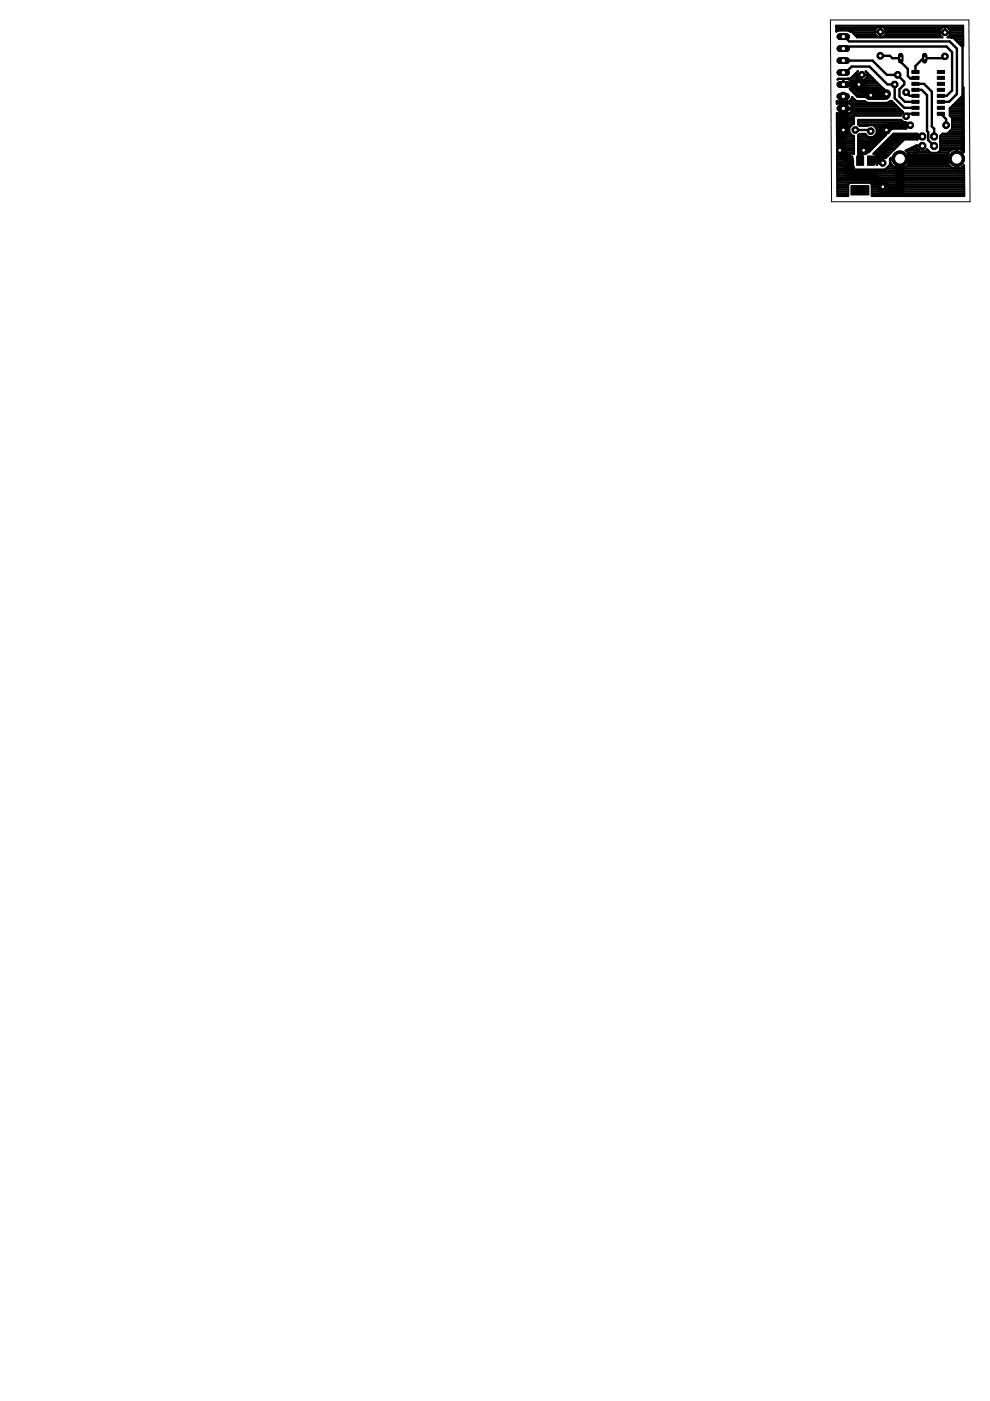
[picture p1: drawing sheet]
<svg xmlns="http://www.w3.org/2000/svg" width="210mm" height="297mm" viewBox="0 0 210 297" stroke-linecap="round" stroke-linejoin="round" font-family="sans-serif">
<g fill="#000" stroke="#000" stroke-width=".21">
<path d="M193.3 17.5h1.6v.6h-1.6zM193.3 18.7h1.6v.7h-1.6zM193.3 16.2h1.6v.6h-1.6zM193.3 14.9h1.6v.7h-1.6zM198.7 18.7h1.6v.7h-1.6zM198.7 17.5h1.6v.6h-1.6zM198.7 14.9h1.6v.7h-1.6zM198.7 16.2h1.6v.6h-1.6zM179.3 33.1h1.5v2h-1.5zM181.6 33.1h1.5v2h-1.5zM180.4 39.3h3.8v2h-3.8zM183.9 33.1h1.5v2h-1.5z"/>
<path d="M193.3 22.5h1.6v.7h-1.6zM193.3 23.8h1.6v.6h-1.6zM193.3 21.3h1.6v.6h-1.6zM193.3 20h1.6v.6h-1.6zM198.7 20h1.6v.6h-1.6zM198.7 21.3h1.6v.6h-1.6zM198.7 22.5h1.6v.7h-1.6zM198.7 23.8h1.6v.6h-1.6z"/>
<circle cx="200.3" cy="12" r=".71"/>
</g>
<g fill="none" stroke="#000" stroke-width=".51">
<path d="M178.8 10.3h.2l.5-.4h21.2l1.2 1.2v8.1l-1.2 1.1h-1.2M178.8 12.8h6.2l3 3.1h2.3l1.4 1.4v.6l-1 1v1.5l1.2 1.2h2.2M178.8 7.8h.2l1.1 1h21.3l1.5 1.5v9.6l-1.7 1.7h-1.7M178.8 15.4h.5l1.3-1.3h3.8l3.8 3.8h1.5v2.9l2 2.1h2.4M178.8 17.9h3.3M182.7 15.9l-1.1 1.1v1.4M186.6 6.8h13.6l.1 .1h.8l3 2.9v22.6l-1.3 1.3h-12l.5 .5v4.5l-1.4 1.3h-2.4l-.3-.4M186.6 11.8h2.1l.5 .5h1.8v.8l1.5 1.5v1.5l.5 .5h1l.1-.1M192.1 19.6l.8 .7h1.2M194.1 19h1.3l1.2 1.2v7.6l.2 .3v1.6l1.3 1.2M194.1 17.8h1.8l1.7 1.6v7.4l.5 .5v1.6M200.3 12l-.3 .3h-4.3l-1.6 1.7v1.3"/>
<path d="M178.8 23l.1 .1h11.7l1.5 1.5 .5-.5h1.5M180.1 34.1v.3M181.3 27.6h3.1l.2 .2M182.1 37.2h.5M189.9 28.9h-.3l-4.9 5.2M195.6 30.9l-2.8 2.8M199.5 24.1l1.1 1.2v1.2"/>
</g>
<path d="M182.1 17.9l2.3 2.3h3.3l.2-.3M178.8 20.4v7.4l-.5 .5v4l1.8 1.8v2.6l.3 .4h1.5l.2 .1M183.1 31.9h.2M187.7 27.6h.2M190.8 33.7v6.5l-.6 .5h-1.9l-3.6-3.5h-2.1M202.8 33.7h-11.3l-.4 .3" fill="none" stroke="#000" stroke-width="2"/>
<g fill="none" stroke="#000" stroke-width=".42">
<path d="M177.3 5.8h8.8M177.3 6.5h.4M177.3 6.1h8.4M178.8 17h.1M178.8 17.7h.1M178.8 17.4h.1M179.9 6.5h5.6M180.2 18.9h1.3M180.2 17h1.2M180.3 16.6h1.6M180.5 19.2h3.5M180.5 18.5l-.4 .4"/>
<path d="M180.5 18.5h.6M180.5 17.4h.6M180.7 18.1h.3M180.7 17.7h.3M180.7 16.3h.9M180.8 6.9h4.7M180.9 19.6h2.7M181 17.9h2.2M181.1 7.3h4.5M181.1 15.9h3.3M181.3 20h2.2M181.5 7.6h4.5"/>
<path d="M181.5 15.5h.1M182.1 17.9h.1M182.1 17.9v1.1M182.1 18.9h.1M182.1 18.5h.1M182.1 18.1h.1M182.7 18.9h4.6M182.7 15.9h.1M183.1 18.5h3.9M183.1 17.4h2.8M183.2 17l.6-.7v-.9l-.2-.3 3.8 3.8-.6 .6v.9l.2 .2h-1.3v-.9l-.6-.6h-1l-.6 .6v.9h-1.7l-1.7-1.7M183.2 18.1h3.4"/>
<path d="M183.2 17.7h3M183.6 16.6h1.5M183.8 16.3h.9M183.8 15.5h.2M184.6 19.1v1.1M184.6 20h.1M184.6 19.6h.1M184.6 19.2v.1M185.3 19.2h1.7M185.5 17h-2.7l.4 .5v.9l-.7 .6h-.9l-.6-.6v-.9l.6-.7h.5l-.5-.5v-.9l.3-.3-1.6 1.5-2.5 .1-.3 .2 1.3-.2v1.2h1.9a1.16 1.16 0 0 0-1.1-1.2h-.8v1.2h1.9l-.2 .6M185.5 6.8h2.3M185.6 19.6h1.2"/>
<path d="M185.7 20h1.1M186.6 5.6v2.3M186.6 6.8h.1M186.6 7.6l.1 .1M186.6 7.3h.1M186.6 6.9h.1M186.6 6.5h.1M186.6 6.1l.1 .1M186.6 5.8h.1M186.8 19.9l.6 .1M187.3 5.8h16.9M187.3 7.6h12.2"/>
<path d="M187.6 6.1h11.9M187.7 7.3h11.5M187.8 6.9h16.4M187.8 6.5h11.4M199.9 5.8l-.7 .6v.9l.6 .6h-18l-1-.9v-.2h-.5l-.6-.3h-1.9l-.5 .2v-1.3h26.9v4.4h-.3l-1.8-1.8M200.3 6.9h.1M200.3 5.8v1.1M200.3 6.5h.1M200.3 6.1l.1 .1M200.3 5.8h.1M200.8 5.8l.7 .6v.9l-.6 .6 3.3 .1M201.2 7.6h3"/>
<path d="M201.2 6.1h3M201.5 7.3h2.7M201.5 6.5h2.7M202.5 8.4h1.7M202.9 8.8h1.3M203.2 9.1h1M203.6 9.5h.6M204.2 20h.1M204.2 19.6h.1M204.2 19.2h.1M204.2 18.9h.1M177.4 21.9h.4"/>
<path d="M177.4 21.5h.1M177.4 24.8h3.7M177.4 24.1h.3M177.4 28.2h.5M177.4 27.9h.3M177.4 27.5h.3M177.4 27.1h.3M177.4 26.7h.6M177.4 26.4h3.4M177.4 26h3.7M177.4 25.6h3.7M177.4 25.2h3.7"/>
<path d="M177.5 30.8h.1M177.5 30.5h3.6M177.5 30.1h3.6M177.5 29.7h3.6M177.5 29.3h3.6M177.5 29h3.6M177.5 28.6h.7M177.5 30.9l1-.1 .6 .6v.9M177.5 33.5h1.4M177.5 34.6h1.4M177.5 34.2h2.4M177.5 33.1h1.4"/>
<path d="M177.5 38h26.9M177.5 37.6h26.9M177.5 37.2h26.9M177.5 36.8h26.9M177.5 36.4h26.9M177.5 36.1h26.9M177.5 35.7h3.6M177.5 35.3h1.5M177.5 35h1.4M177.5 39.8h2.4M177.5 39.5h2.4M177.5 39.1h2.4"/>
<path d="M177.5 38.7h9M177.5 38.3h26.9M177.7 27.1v.9l.6 .7h1l.6-.7v-.9M177.7 27.1l.6-.7h1l.6 .7M177.7 27.6h2.2M178 32.3l.1 .1M178 30.8v2.2M178 32.7h.1M178 32h.1M178 31.6h.1M178 31.2h.1M178 30.8l.1 .1"/>
<path d="M178.6 30.8h2.5M178.8 32.7h.2M178.8 24.1h.1M178.8 23.7h.1M178.8 23.4h.1M178.8 22.6h.1M178.8 22.2h.1M178.8 21.9h.1M178.8 21.5h.1M178.8 21.1h.1M178.8 20.7h.1M178.8 23h1.9"/>
<path d="M178.8 26.4v2.3M178.8 27.6h.1M178.8 28.6h.1M178.8 28.2h.1M178.8 27.9h.1M178.8 27.5h.1M178.8 27.1h.1M178.8 26.7v.1M178.8 21.8h.8a1.17 1.17 0 0 1 1.1 1.2 1.17 1.17 0 0 1-1.1 1.2h-.8zM179 31.2h2.1M179 35.3l-.1-1.1h1.4v1.3l.8-.1v.5M179 32.7l.9-.1v2.9h-.6l-.3-.2"/>
<path d="M179 32.7l-.1 .3v.9M179.1 32.3l-.6 .7-1-.1v8.7h2.4v-2.5l.3-.3h4.3l.3 .3v2.5h19.6v-6.6M179.1 32.3h2M179.1 32h2M179.1 31.6h2M179.1 31.9h-1M179.3 28.6h1.3M179.5 26.7h.9M179.7 28.2h.5M179.8 21.9h9.7M179.8 24.1h11.3M179.9 27.9h.2"/>
<path d="M179.9 27.5h.2M179.9 27.1h.2M179.9 33.5h.4M179.9 35.3h.4M179.9 35h.4M179.9 34.6h.4M179.9 33.1h.4M179.9 32.7h.4M180 21.5h3.4M180.4 23.7h11M180.4 22.2h9.5M180.5 21.1h.7"/>
<path d="M180.6 22.6h9.7M180.6 23.4h10.4M180.6 20.7a1.18 1.18 0 0 1-1 .9h-.8v-1.1v1.1h-1l-.4-.2v.6l.4-.2h1v2.4l-1-.1-.4-.1 .1 6.9M180.6 20.7h.2M180.6 20.7l.1-.1 .9 .9M181.1 24.5v1.8h-.3l-.7 .8v1l.7 .7h.3v3.9l-.8-.1v1.2h-2.8M181.6 20.4h1.9M181.9 32.3h.1M181.9 32h.1M181.9 31.6h.1M181.9 31.2h.3M181.9 30.8h.6"/>
<path d="M181.9 30.5h4.1M181.9 30.1h4.5M181.9 29.7h4.9M181.9 29.3h5.2M181.9 29h2.1M181.9 26.4h10M181.9 26h10.1M181.9 25.6h9.4M182 31.9h2.2M182 28.6h1.7M182.2 33.5h.3M182.2 33.1h.3"/>
<path d="M182.2 32.7h.2M183.1 30.8v1.1M183.1 31.6h.1M183.1 31.2h.1M183.1 30.8v.1M183.4 21.5l.6 .3h4l.6-.3h.6M183.5 20.2h2.2M183.7 30.8h2M184 31.2h1.3M184.2 32h.3M184.2 31.6h.7M184.6 20.2h.1"/>
<path d="M184.8 39.1h1.3M184.8 39.8h1.2M184.8 39.5h1.2M184.8 34.2h1.2M185.2 29h2.3M185.3 26.7h1.9M185.4 32.3h3.5M185.6 28.6h1.8M185.7 27.1h1.1M185.7 32.7h2.9M185.7 20.4h1.1M185.8 32h3.5"/>
<path d="M185.8 33.5h2.1M185.8 34.6h.2M185.8 33.1h2.4M185.9 28.2h1.1M185.9 27.9h.9M185.9 27.5h.9M186 39.6h2.3M186 34.5l1 .1M186.2 31.6h3.5M186.5 31.2h3.6M186.7 33.4l-.7 .7v.8h-.2v-.7h-1v-.3l1.5-.1M186.8 27.1v.9l.7 .7h.3l-3.6 3.6v-.9l-.6-.6h-1l-.6 .6"/>
<path d="M186.8 27.1l.7-.7h.9l.6 .7M186.8 27.6h1.1M186.9 30.8h3.6M187.2 38.5v2.2M187.2 39.6h.1M187.2 39.8h.1M187.2 39.5h.1M187.2 39.1h.1M187.2 38.7h.1M187.2 34.2h.1M187.2 33.8v.1M187.2 33.5v.9"/>
<path d="M187.3 30.5h3.5M187.7 30.1h3.5M187.8 38.7h16.6M187.9 35.7h2.4M187.9 27.6h.1M187.9 26.4v1.2M187.9 27.5h.1M187.9 27.1h.1M187.9 26.7v.1M188 29.7h3.6M188.2 39.1h16.2M188.3 35.3h1.2"/>
<path d="M188.3 39.8h16.1M188.3 39.5h16.1M188.4 29.3h6M188.6 35h.5M188.7 34.6h.2M188.7 34.2h.1M188.7 26.7h3.2M188.8 29l6-.1h-.4l.1-.6h-5.1l-4.2 4.3h.4l.2 .3v1M188.9 33.5l1.7-.1v2.4M188.9 34.6l-.2-.8h14.3v2M188.9 34.6a2.07 2.07 0 0 0 1.7 1.2M188.9 33.4l-.2 .3v1.2l-1 1h-10.2"/>
<path d="M189 27.1v.4l.2-.2h3l-.3-.3v-.9l.2-.2h-.5l-.5-.5h-9.2v1l.3 .3 2.9-.1 .8 .7v1l-.8 .8h-1l-.6-.7h-1.3l-.3 .3v3.9h.3v1.2h.3v-.9l-.5-.6M189 27.1h3M189.1 21.5l2.4 2.2M189.2 28.6h5.2M190.6 35.7h.4M190.6 35.3h.4M190.6 35h.4M190.6 34.6h.4M190.6 34.2h.4M190.7 23h-11.9M191.3 35.7h11.1M191.5 23.7l-.5 .5v.3h-13.6"/>
<path d="M191.9 26.5h1.1M192.1 35.3h9.4M192.1 32h2.8M192.4 35h8.7M192.4 32.3h4.9M192.7 34.6a2.07 2.07 0 0 1-1.7 1.2M192.7 32.7l.2 .7M192.7 34.6h8.2M192.7 32.7h8.2M192.7 31.6h1.8M192.8 34.2h8M192.8 33.1h8"/>
<path d="M192.9 33.8l-.2 .8M193 26.5v.1M193.5 31.2h.9M194.2 30.8h.2M194.4 29l.1 .6M194.5 29.6h.1M194.5 29.6h-2.8l-4 3.9-.1-.1M195.5 32h.1M195.5 31.6h.1M195.5 31.2h.1M196.2 32h.7M198.9 32.3h2.2"/>
<path d="M199.2 32h2.3M199.3 31.6h3M199.3 30.1h5.1M199.3 29.7h5.1M199.3 31.2h5.1M199.3 30.8h5.1M199.3 30.5h5.1M199.3 29.3h5.1M199.3 29h5.1M199.6 28.6h4.8M200.7 33.8l.2 .8M200.9 32.7a2.07 2.07 0 0 1 1.7-1.2v4.3"/>
<path d="M200.9 34.6l.7 .8 .8 .3M200.9 32.7l-.2 .7M201 28.2h3.4M201.3 27.9h3.1M201.4 23l2.8-2.8v-1.5l.1-.2 .1 13.7-.6-.5-.8-.2v1.9h-12v2.4M201.4 23v1.5M201.4 24.5l.5 .5v2.3l-1 1h-1.1l-.5 .5v3.1l-.5 .5h-1.5l-.7-.8-.6 .5h-.4v-1.1h-1.2v.4l.7 .7h.4v-1.2h-1.1v-.1l-2.4 1.1 .7 .8M201.4 24.5h2.9M201.4 24.1h2.9M201.4 23.7h2.9M201.4 23.4h2.9M201.4 23h2.9"/>
<path d="M201.7 27.5h2.7M201.7 24.8h2.6M201.7 22.6h2.6M201.9 27.1h2.5M201.9 26.7h2.4M201.9 26.4h2.4M201.9 26h2.4M201.9 25.6h2.4M201.9 25.2h2.4M202.1 22.2h2.2M202.4 35.7l.2 .1M202.5 21.9h1.8"/>
<path d="M202.6 35.7h.4M202.6 35.3h.4M202.6 35h.4M202.6 34.6h.4M202.6 34.2h.4M202.6 33.1h.4M202.6 32.7h.4M202.6 32.3h.4M202.6 32h.4M202.6 31.6h.4M202.9 21.5h1.4M203.2 21.1h1.1"/>
<path d="M203.3 35.7h1.1M203.3 31.6h1.1M203.6 20.7h.7M204 20.4h.3M204.1 35.3h.3M204.1 32h.3M204.4 35v.1M204.4 35.1l-.6 .4-.8 .3M177.5 41h2.4M177.5 40.6h2.4M177.5 40.2h2.4M177.5 41.3h2.4"/>
<path d="M184.8 41.3h19.6M184.8 41h19.6M184.8 40.6h1.7M184.8 40.2h1.4M187.2 40.6h.1M187.2 40.2h.1M187.8 40.6h16.6M188.2 40.2h16.2"/>
<circle cx="186.6" cy="6.8" r="1.21"/>
<circle cx="187.2" cy="39.6" r="1.21"/>
</g>
<path d="M181.6 18.4l.7 .8h4.9l.7 .7M182.7 15.9l-.6 .6v1.4h-3.3M184.6 19.2v1M183.1 31.9l-.7 .7v1.5M184.7 34.1h2l.5 .4M189.9 28.9h5.7M190.5 28.9l-5 5h-.7M193 26.5h-4.1l-1 1.1" fill="none" stroke="#000" stroke-width="1.3"/>
<path d="M187.7 27.6l-4.4 4.3" fill="none" stroke="#000" stroke-width="1.8"/>
<circle cx="200.4" cy="12" r=".4" fill="#fff" stroke="#000" stroke-width=".21"/>
<circle cx="200.3" cy="6.9" r=".71" fill="#000" stroke="#000" stroke-width=".21"/>
<circle cx="200.4" cy="6.9" r=".4" fill="#fff" stroke="#000" stroke-width=".21"/>
<circle cx="192.1" cy="19.6" r=".71" fill="#000" stroke="#000" stroke-width=".21"/>
<circle cx="192.1" cy="19.6" r=".4" fill="#fff" stroke="#000" stroke-width=".21"/>
<circle cx="192.1" cy="24.6" r=".71" fill="#000" stroke="#000" stroke-width=".21"/>
<circle cx="192.1" cy="24.6" r=".4" fill="#fff" stroke="#000" stroke-width=".21"/>
<path d="M191 11.8v1.1" fill="none" stroke="#000" stroke-width="1.1"/>
<circle cx="191" cy="12.3" r=".3" fill="#fff" stroke="#000" stroke-width=".21"/>
<path d="M196 11.8v1.1" fill="none" stroke="#000" stroke-width="1.1"/>
<circle cx="196.1" cy="12.3" r=".3" fill="#fff" stroke="#000" stroke-width=".21"/>
<circle cx="195.6" cy="28.9" r=".78" fill="#000" stroke="#000" stroke-width=".21"/>
<circle cx="195.6" cy="28.9" r=".47" fill="#fff" stroke="#000" stroke-width=".21"/>
<circle cx="198.1" cy="28.9" r=".78" fill="#000" stroke="#000" stroke-width=".21"/>
<circle cx="198.1" cy="28.9" r=".47" fill="#fff" stroke="#000" stroke-width=".21"/>
<circle cx="198.1" cy="30.9" r=".78" fill="#000" stroke="#000" stroke-width=".21"/>
<circle cx="198.1" cy="30.9" r=".47" fill="#fff" stroke="#000" stroke-width=".21"/>
<circle cx="195.6" cy="30.9" r=".78" fill="#000" stroke="#000" stroke-width=".21"/>
<circle cx="195.6" cy="30.9" r=".47" fill="#fff" stroke="#000" stroke-width=".21"/>
<circle cx="202.8" cy="33.7" r="1.65" fill="#000" stroke="#000" stroke-width=".21"/>
<circle cx="202.8" cy="33.7" r="1.14" fill="#fff" stroke="#000" stroke-width=".21"/>
<circle cx="190.8" cy="33.7" r="1.65" fill="#000" stroke="#000" stroke-width=".21"/>
<circle cx="190.8" cy="33.7" r="1.14" fill="#fff" stroke="#000" stroke-width=".21"/>
<circle cx="189.7" cy="17.9" r=".71" fill="#000" stroke="#000" stroke-width=".21"/>
<circle cx="189.7" cy="17.9" r=".4" fill="#fff" stroke="#000" stroke-width=".21"/>
<circle cx="182.1" cy="17.9" r=".71" fill="#000" stroke="#000" stroke-width=".21"/>
<circle cx="182.1" cy="17.9" r=".4" fill="#fff" stroke="#000" stroke-width=".21"/>
<circle cx="190.3" cy="15.9" r=".71" fill="#000" stroke="#000" stroke-width=".21"/>
<circle cx="190.4" cy="15.9" r=".4" fill="#fff" stroke="#000" stroke-width=".21"/>
<circle cx="182.7" cy="15.9" r=".71" fill="#000" stroke="#000" stroke-width=".21"/>
<circle cx="182.7" cy="15.9" r=".4" fill="#fff" stroke="#000" stroke-width=".21"/>
<circle cx="187.2" cy="34.5" r=".71" fill="#000" stroke="#000" stroke-width=".21"/>
<circle cx="187.2" cy="34.5" r=".4" fill="#fff" stroke="#000" stroke-width=".21"/>
<circle cx="187.2" cy="39.6" r=".71" fill="#000" stroke="#000" stroke-width=".21"/>
<circle cx="187.2" cy="39.6" r=".4" fill="#fff" stroke="#000" stroke-width=".21"/>
<path d="M178.1 7.8h1.4" fill="none" stroke="#000" stroke-width="1.4"/>
<circle cx="178.8" cy="7.8" r=".47" fill="#fff" stroke="#000" stroke-width=".21"/>
<path d="M178.1 10.3h1.4" fill="none" stroke="#000" stroke-width="1.4"/>
<circle cx="178.8" cy="10.3" r=".47" fill="#fff" stroke="#000" stroke-width=".21"/>
<path d="M178.1 12.8h1.4" fill="none" stroke="#000" stroke-width="1.4"/>
<circle cx="178.8" cy="12.8" r=".47" fill="#fff" stroke="#000" stroke-width=".21"/>
<path d="M178.1 15.4h1.4" fill="none" stroke="#000" stroke-width="1.4"/>
<circle cx="178.8" cy="15.4" r=".47" fill="#fff" stroke="#000" stroke-width=".21"/>
<path d="M178.1 17.9h1.4" fill="none" stroke="#000" stroke-width="1.4"/>
<circle cx="178.8" cy="17.9" r=".47" fill="#fff" stroke="#000" stroke-width=".21"/>
<path d="M178.1 23h1.4" fill="none" stroke="#000" stroke-width="1.4"/>
<circle cx="178.8" cy="23" r=".47" fill="#fff" stroke="#000" stroke-width=".21"/>
<path d="M178.1 20.4h1.4" fill="none" stroke="#000" stroke-width="1.4"/>
<circle cx="178.8" cy="20.4" r=".47" fill="#fff" stroke="#000" stroke-width=".21"/>
<circle cx="200.6" cy="26.5" r=".71" fill="#000" stroke="#000" stroke-width=".21"/>
<circle cx="200.6" cy="26.5" r=".4" fill="#fff" stroke="#000" stroke-width=".21"/>
<circle cx="193" cy="26.5" r=".71" fill="#000" stroke="#000" stroke-width=".21"/>
<circle cx="193" cy="26.5" r=".4" fill="#fff" stroke="#000" stroke-width=".21"/>
<circle cx="181.3" cy="27.6" r=".71" fill="#000" stroke="#000" stroke-width=".21"/>
<circle cx="181.4" cy="27.6" r=".4" fill="#fff" stroke="#000" stroke-width=".21"/>
<circle cx="178.8" cy="27.6" r=".71" fill="#000" stroke="#000" stroke-width=".21"/>
<circle cx="178.8" cy="27.6" r=".4" fill="#fff" stroke="#000" stroke-width=".21"/>
<circle cx="184.6" cy="27.8" r=".71" fill="#000" stroke="#000" stroke-width=".21"/>
<circle cx="184.6" cy="27.8" r=".4" fill="#fff" stroke="#000" stroke-width=".21"/>
<circle cx="184.6" cy="20.2" r=".71" fill="#000" stroke="#000" stroke-width=".21"/>
<circle cx="184.6" cy="20.2" r=".4" fill="#fff" stroke="#000" stroke-width=".21"/>
<circle cx="186.6" cy="11.8" r=".71" fill="#000" stroke="#000" stroke-width=".21"/>
<circle cx="186.7" cy="11.8" r=".4" fill="#fff" stroke="#000" stroke-width=".21"/>
<circle cx="186.6" cy="6.8" r=".71" fill="#000" stroke="#000" stroke-width=".21"/>
<circle cx="186.7" cy="6.8" r=".4" fill="#fff" stroke="#000" stroke-width=".21"/>
<circle cx="187.9" cy="19.9" r=".71" fill="#000" stroke="#000" stroke-width=".21"/>
<circle cx="187.9" cy="19.9" r=".4" fill="#fff" stroke="#000" stroke-width=".21"/>
<circle cx="187.9" cy="27.6" r=".71" fill="#000" stroke="#000" stroke-width=".21"/>
<circle cx="187.9" cy="27.6" r=".4" fill="#fff" stroke="#000" stroke-width=".21"/>
<circle cx="183.1" cy="31.9" r=".71" fill="#000" stroke="#000" stroke-width=".21"/>
<circle cx="183.1" cy="31.9" r=".4" fill="#fff" stroke="#000" stroke-width=".21"/>
<circle cx="178" cy="31.9" r=".71" fill="#000" stroke="#000" stroke-width=".21"/>
<circle cx="178.1" cy="31.9" r=".4" fill="#fff" stroke="#000" stroke-width=".21"/>
<circle cx="200.3" cy="12" r=".71" fill="#000" stroke="#000" stroke-width=".21"/>
<circle cx="200.4" cy="12" r=".4" fill="#fff" stroke="#000" stroke-width=".21"/>
<circle cx="200.3" cy="6.9" r=".71" fill="#000" stroke="#000" stroke-width=".21"/>
<circle cx="200.4" cy="6.9" r=".4" fill="#fff" stroke="#000" stroke-width=".21"/>
<circle cx="192.1" cy="19.6" r=".71" fill="#000" stroke="#000" stroke-width=".21"/>
<circle cx="192.1" cy="19.6" r=".4" fill="#fff" stroke="#000" stroke-width=".21"/>
<circle cx="192.1" cy="24.6" r=".71" fill="#000" stroke="#000" stroke-width=".21"/>
<circle cx="192.1" cy="24.6" r=".4" fill="#fff" stroke="#000" stroke-width=".21"/>
<path d="M191 11.8v1.1" fill="none" stroke="#000" stroke-width="1.1"/>
<circle cx="191" cy="12.3" r=".3" fill="#fff" stroke="#000" stroke-width=".21"/>
<path d="M196 11.8v1.1" fill="none" stroke="#000" stroke-width="1.1"/>
<circle cx="196.1" cy="12.3" r=".3" fill="#fff" stroke="#000" stroke-width=".21"/>
<circle cx="195.6" cy="28.9" r=".78" fill="#000" stroke="#000" stroke-width=".21"/>
<circle cx="195.6" cy="28.9" r=".47" fill="#fff" stroke="#000" stroke-width=".21"/>
<circle cx="198.1" cy="28.9" r=".78" fill="#000" stroke="#000" stroke-width=".21"/>
<circle cx="198.1" cy="28.9" r=".47" fill="#fff" stroke="#000" stroke-width=".21"/>
<circle cx="198.1" cy="30.9" r=".78" fill="#000" stroke="#000" stroke-width=".21"/>
<circle cx="198.1" cy="30.9" r=".47" fill="#fff" stroke="#000" stroke-width=".21"/>
<circle cx="195.6" cy="30.9" r=".78" fill="#000" stroke="#000" stroke-width=".21"/>
<circle cx="195.6" cy="30.9" r=".47" fill="#fff" stroke="#000" stroke-width=".21"/>
<circle cx="202.8" cy="33.7" r="1.65" fill="#000" stroke="#000" stroke-width=".21"/>
<circle cx="202.8" cy="33.7" r="1.14" fill="#fff" stroke="#000" stroke-width=".21"/>
<circle cx="190.8" cy="33.7" r="1.65" fill="#000" stroke="#000" stroke-width=".21"/>
<circle cx="190.8" cy="33.7" r="1.14" fill="#fff" stroke="#000" stroke-width=".21"/>
<circle cx="189.7" cy="17.9" r=".71" fill="#000" stroke="#000" stroke-width=".21"/>
<circle cx="189.7" cy="17.9" r=".4" fill="#fff" stroke="#000" stroke-width=".21"/>
<circle cx="182.1" cy="17.9" r=".71" fill="#000" stroke="#000" stroke-width=".21"/>
<circle cx="182.1" cy="17.9" r=".4" fill="#fff" stroke="#000" stroke-width=".21"/>
<circle cx="190.3" cy="15.9" r=".71" fill="#000" stroke="#000" stroke-width=".21"/>
<circle cx="190.4" cy="15.9" r=".4" fill="#fff" stroke="#000" stroke-width=".21"/>
<circle cx="182.7" cy="15.9" r=".71" fill="#000" stroke="#000" stroke-width=".21"/>
<circle cx="182.7" cy="15.9" r=".4" fill="#fff" stroke="#000" stroke-width=".21"/>
<circle cx="187.2" cy="34.5" r=".71" fill="#000" stroke="#000" stroke-width=".21"/>
<circle cx="187.2" cy="34.5" r=".4" fill="#fff" stroke="#000" stroke-width=".21"/>
<circle cx="187.2" cy="39.6" r=".71" fill="#000" stroke="#000" stroke-width=".21"/>
<circle cx="187.2" cy="39.6" r=".4" fill="#fff" stroke="#000" stroke-width=".21"/>
<path d="M178.1 7.8h1.4" fill="none" stroke="#000" stroke-width="1.4"/>
<circle cx="178.8" cy="7.8" r=".47" fill="#fff" stroke="#000" stroke-width=".21"/>
<path d="M178.1 10.3h1.4" fill="none" stroke="#000" stroke-width="1.4"/>
<circle cx="178.8" cy="10.3" r=".47" fill="#fff" stroke="#000" stroke-width=".21"/>
<path d="M178.1 12.8h1.4" fill="none" stroke="#000" stroke-width="1.4"/>
<circle cx="178.8" cy="12.8" r=".47" fill="#fff" stroke="#000" stroke-width=".21"/>
<path d="M178.1 15.4h1.4" fill="none" stroke="#000" stroke-width="1.4"/>
<circle cx="178.8" cy="15.4" r=".47" fill="#fff" stroke="#000" stroke-width=".21"/>
<path d="M178.1 17.9h1.4" fill="none" stroke="#000" stroke-width="1.4"/>
<circle cx="178.8" cy="17.9" r=".47" fill="#fff" stroke="#000" stroke-width=".21"/>
<path d="M178.1 23h1.4" fill="none" stroke="#000" stroke-width="1.4"/>
<circle cx="178.8" cy="23" r=".47" fill="#fff" stroke="#000" stroke-width=".21"/>
<path d="M178.1 20.4h1.4" fill="none" stroke="#000" stroke-width="1.4"/>
<circle cx="178.8" cy="20.4" r=".47" fill="#fff" stroke="#000" stroke-width=".21"/>
<circle cx="200.6" cy="26.5" r=".71" fill="#000" stroke="#000" stroke-width=".21"/>
<circle cx="200.6" cy="26.5" r=".4" fill="#fff" stroke="#000" stroke-width=".21"/>
<circle cx="193" cy="26.5" r=".71" fill="#000" stroke="#000" stroke-width=".21"/>
<circle cx="193" cy="26.5" r=".4" fill="#fff" stroke="#000" stroke-width=".21"/>
<circle cx="181.3" cy="27.6" r=".71" fill="#000" stroke="#000" stroke-width=".21"/>
<circle cx="181.4" cy="27.6" r=".4" fill="#fff" stroke="#000" stroke-width=".21"/>
<circle cx="178.8" cy="27.6" r=".71" fill="#000" stroke="#000" stroke-width=".21"/>
<circle cx="178.8" cy="27.6" r=".4" fill="#fff" stroke="#000" stroke-width=".21"/>
<circle cx="184.6" cy="27.8" r=".71" fill="#000" stroke="#000" stroke-width=".21"/>
<circle cx="184.6" cy="27.8" r=".4" fill="#fff" stroke="#000" stroke-width=".21"/>
<circle cx="184.6" cy="20.2" r=".71" fill="#000" stroke="#000" stroke-width=".21"/>
<circle cx="184.6" cy="20.2" r=".4" fill="#fff" stroke="#000" stroke-width=".21"/>
<circle cx="186.6" cy="11.8" r=".71" fill="#000" stroke="#000" stroke-width=".21"/>
<circle cx="186.7" cy="11.8" r=".4" fill="#fff" stroke="#000" stroke-width=".21"/>
<circle cx="186.6" cy="6.8" r=".71" fill="#000" stroke="#000" stroke-width=".21"/>
<circle cx="186.7" cy="6.8" r=".4" fill="#fff" stroke="#000" stroke-width=".21"/>
<circle cx="187.9" cy="19.9" r=".71" fill="#000" stroke="#000" stroke-width=".21"/>
<circle cx="187.9" cy="19.9" r=".4" fill="#fff" stroke="#000" stroke-width=".21"/>
<circle cx="187.9" cy="27.6" r=".71" fill="#000" stroke="#000" stroke-width=".21"/>
<circle cx="187.9" cy="27.6" r=".4" fill="#fff" stroke="#000" stroke-width=".21"/>
<circle cx="183.1" cy="31.9" r=".71" fill="#000" stroke="#000" stroke-width=".21"/>
<circle cx="183.1" cy="31.9" r=".4" fill="#fff" stroke="#000" stroke-width=".21"/>
<circle cx="178" cy="31.9" r=".71" fill="#000" stroke="#000" stroke-width=".21"/>
<circle cx="178.1" cy="31.9" r=".4" fill="#fff" stroke="#000" stroke-width=".21"/>
<path d="M176.1 4.2h29.3l.3 38.6h-29.4z" fill="none" stroke="#000" stroke-width=".21"/>
</svg>
